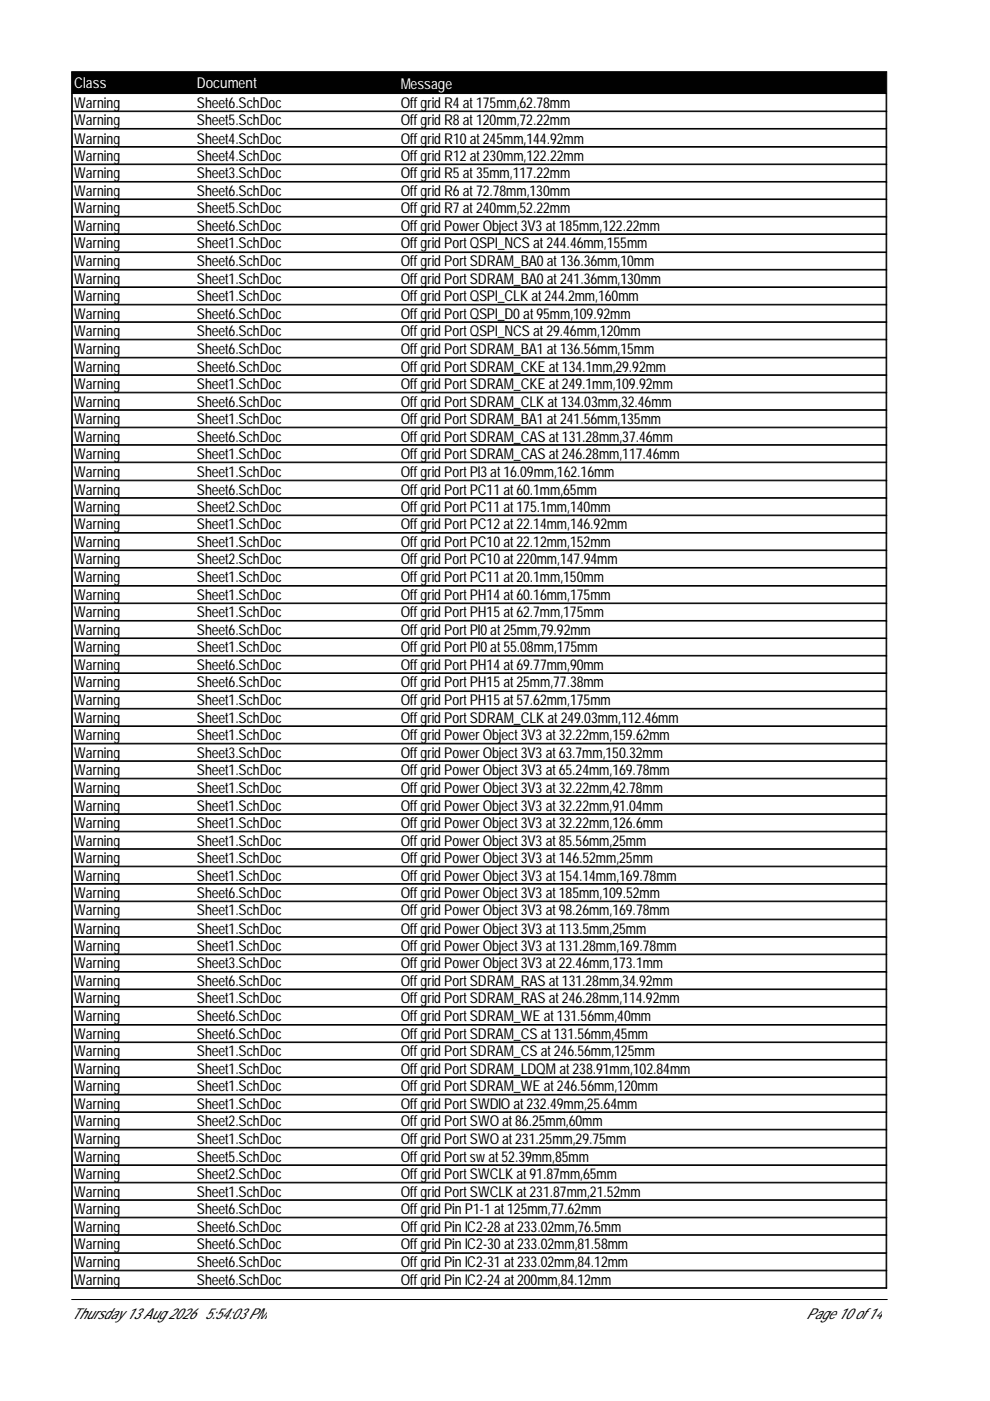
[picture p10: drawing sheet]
<svg xmlns="http://www.w3.org/2000/svg" width="210mm" height="297mm" viewBox="0 0 210 297" stroke-linecap="round" stroke-linejoin="round" font-family="sans-serif">
<defs><g id="words">
<g font-size="3.2" fill="#fff">
<text x="15.7" y="18.7">Class</text>
<text x="41.7" y="18.7">Document</text>
<text x="85" y="19">Message</text>
</g>
<g font-size="3.2">
<text x="15.7" y="22.9">Warning</text>
<text x="41.7" y="22.9">Sheet6.SchDoc</text>
<text x="85" y="22.9">Offgrid R4at175mm,62.78mm</text>
<text x="15.7" y="26.6">Warning</text>
<text x="41.7" y="26.6">Sheet5.SchDoc</text>
<text x="85" y="26.6">Offgrid R8at120mm,72.22mm</text>
<text x="15.7" y="30.4">Warning</text>
<text x="15.7" y="34.1">Warning</text>
<text x="41.7" y="30.4">Sheet4.SchDoc</text>
<text x="41.7" y="34.1">Sheet4.SchDoc</text>
<text x="85" y="30.4">Offgrid R10at245mm,144.92mm</text>
<text x="85" y="34.1">Offgrid R12at230mm,122.22mm</text>
<text x="15.7" y="37.8">Warning</text>
<text x="15.7" y="41.5">Warning</text>
<text x="41.7" y="37.8">Sheet3.SchDoc</text>
<text x="41.7" y="41.5">Sheet6.SchDoc</text>
<text x="85" y="37.8">Offgrid R5at35mm,117.22mm</text>
<text x="85" y="41.5">Offgrid R6at72.78mm,130mm</text>
<text x="15.7" y="45.2">Warning</text>
<text x="41.7" y="45.2">Sheet5.SchDoc</text>
<text x="85" y="45.2">Offgrid R7 at240mm,52.22mm</text>
<text x="15.7" y="48.9">Warning</text>
<text x="15.7" y="52.6">Warning</text>
<text x="41.7" y="48.9">Sheet6.SchDoc</text>
<text x="41.7" y="52.6">Sheet1.SchDoc</text>
<text x="85" y="48.9">Offgrid PowerObject3V3at185mm,122.22mm</text>
<text x="85" y="52.6">Offgrid PortQSPI_NCS at244.46mm,155mm</text>
<text x="15.7" y="56.5">Warning</text>
<text x="41.7" y="56.5">Sheet6.SchDoc</text>
<text x="85" y="56.5">Offgrid PortSDRAM_BA0at136.36mm,10mm</text>
<text x="15.7" y="60.2">Warning</text>
<text x="15.7" y="63.9">Warning</text>
<text x="41.7" y="60.2">Sheet1.SchDoc</text>
<text x="41.7" y="63.9">Sheet1.SchDoc</text>
<text x="85" y="60.2">Offgrid PortSDRAM_BA0at241.36mm,130mm</text>
<text x="85" y="63.9">Offgrid PortQSPI_CLK at244.2mm,160mm</text>
<text x="15.7" y="67.6">Warning</text>
<text x="15.7" y="71.3">Warning</text>
<text x="41.7" y="67.6">Sheet6.SchDoc</text>
<text x="41.7" y="71.3">Sheet6.SchDoc</text>
<text x="85" y="67.6">Offgrid PortQSPI_D0at95mm,109.92mm</text>
<text x="85" y="71.3">Offgrid PortQSPI_NCS at29.46mm,120mm</text>
<text x="15.7" y="75">Warning</text>
<text x="41.7" y="75">Sheet6.SchDoc</text>
<text x="85" y="75">Offgrid PortSDRAM_BA1 at136.56mm,15mm</text>
<text x="15.7" y="78.8">Warning</text>
<text x="15.7" y="82.5">Warning</text>
<text x="41.7" y="78.8">Sheet6.SchDoc</text>
<text x="41.7" y="82.5">Sheet1.SchDoc</text>
<text x="85" y="78.8">Offgrid PortSDRAM_CKE at134.1mm,29.92mm</text>
<text x="85" y="82.5">Offgrid PortSDRAM_CKE at249.1mm,109.92mm</text>
<text x="15.7" y="86.2">Warning</text>
<text x="15.7" y="89.9">Warning</text>
<text x="41.7" y="86.2">Sheet6.SchDoc</text>
<text x="41.7" y="89.9">Sheet1.SchDoc</text>
<text x="85" y="86.2">Offgrid PortSDRAM_CLK at134.03mm,32.46mm</text>
<text x="85" y="89.9">Offgrid PortSDRAM_BA1 at241.56mm,135mm</text>
<text x="15.7" y="93.6">Warning</text>
<text x="41.7" y="93.6">Sheet6.SchDoc</text>
<text x="85" y="93.6">Offgrid PortSDRAM_CAS at131.28mm,37.46mm</text>
<text x="15.7" y="97.3">Warning</text>
<text x="15.7" y="101.2">Warning</text>
<text x="41.7" y="97.3">Sheet1.SchDoc</text>
<text x="41.7" y="101.2">Sheet1.SchDoc</text>
<text x="85" y="97.3">Offgrid PortSDRAM_CAS at246.28mm,117.46mm</text>
<text x="85" y="101.2">Offgrid PortPI3at16.09mm,162.16mm</text>
<text x="15.7" y="104.9">Warning</text>
<text x="41.7" y="104.9">Sheet6.SchDoc</text>
<text x="85" y="104.9">Offgrid PortPC11 at60.1mm,65mm</text>
<text x="15.7" y="108.6">Warning</text>
<text x="15.7" y="112.3">Warning</text>
<text x="41.7" y="108.6">Sheet2.SchDoc</text>
<text x="41.7" y="112.3">Sheet1.SchDoc</text>
<text x="85" y="108.6">Offgrid PortPC11 at175.1mm,140mm</text>
<text x="85" y="112.3">Offgrid PortPC12at22.14mm,146.92mm</text>
<text x="15.7" y="116">Warning</text>
<text x="15.7" y="119.7">Warning</text>
<text x="41.7" y="116">Sheet1.SchDoc</text>
<text x="41.7" y="119.7">Sheet2.SchDoc</text>
<text x="85" y="116">Offgrid PortPC10at22.12mm,152mm</text>
<text x="85" y="119.7">Offgrid PortPC10at220mm,147.94mm</text>
<text x="15.7" y="123.4">Warning</text>
<text x="41.7" y="123.4">Sheet1.SchDoc</text>
<text x="85" y="123.4">Offgrid PortPC11 at20.1mm,150mm</text>
<text x="15.7" y="127.2">Warning</text>
<text x="15.7" y="130.9">Warning</text>
<text x="41.7" y="127.2">Sheet1.SchDoc</text>
<text x="41.7" y="130.9">Sheet1.SchDoc</text>
<text x="85" y="127.2">Offgrid PortPH14at60.16mm,175mm</text>
<text x="85" y="130.9">Offgrid PortPH15at62.7mm,175mm</text>
<text x="15.7" y="134.6">Warning</text>
<text x="41.7" y="134.6">Sheet6.SchDoc</text>
<text x="85" y="134.6">Offgrid PortPI0at25mm,79.92mm</text>
<text x="15.7" y="138.3">Warning</text>
<text x="15.7" y="142">Warning</text>
<text x="41.7" y="138.3">Sheet1.SchDoc</text>
<text x="41.7" y="142">Sheet6.SchDoc</text>
<text x="85" y="138.3">Offgrid PortPI0at55.08mm,175mm</text>
<text x="85" y="142">Offgrid PortPH14at69.77mm,90mm</text>
<text x="15.7" y="145.7">Warning</text>
<text x="15.7" y="149.5">Warning</text>
<text x="41.7" y="145.7">Sheet6.SchDoc</text>
<text x="41.7" y="149.5">Sheet1.SchDoc</text>
<text x="85" y="145.7">Offgrid PortPH15at25mm,77.38mm</text>
<text x="85" y="149.5">Offgrid PortPH15at57.62mm,175mm</text>
<text x="15.7" y="153.2">Warning</text>
<text x="41.7" y="153.2">Sheet1.SchDoc</text>
<text x="85" y="153.2">Offgrid PortSDRAM_CLK at249.03mm,112.46mm</text>
<text x="15.7" y="156.9">Warning</text>
<text x="15.7" y="160.7">Warning</text>
<text x="41.7" y="156.9">Sheet1.SchDoc</text>
<text x="41.7" y="160.7">Sheet3.SchDoc</text>
<text x="85" y="156.9">Offgrid PowerObject3V3at32.22mm,159.62mm</text>
<text x="85" y="160.7">Offgrid PowerObject3V3at63.7mm,150.32mm</text>
<text x="15.7" y="164.4">Warning</text>
<text x="41.7" y="164.4">Sheet1.SchDoc</text>
<text x="85" y="164.4">Offgrid PowerObject3V3at65.24mm,169.78mm</text>
<text x="15.7" y="168.1">Warning</text>
<text x="15.7" y="171.9">Warning</text>
<text x="41.7" y="168.1">Sheet1.SchDoc</text>
<text x="41.7" y="171.9">Sheet1.SchDoc</text>
<text x="85" y="168.1">Offgrid PowerObject3V3at32.22mm,42.78mm</text>
<text x="85" y="171.9">Offgrid PowerObject3V3at32.22mm,91.04mm</text>
<text x="15.7" y="175.6">Warning</text>
<text x="15.7" y="179.3">Warning</text>
<text x="41.7" y="175.6">Sheet1.SchDoc</text>
<text x="41.7" y="179.3">Sheet1.SchDoc</text>
<text x="85" y="175.6">Offgrid PowerObject3V3at32.22mm,126.6mm</text>
<text x="85" y="179.3">Offgrid PowerObject3V3at85.56mm,25mm</text>
<text x="15.7" y="183">Warning</text>
<text x="41.7" y="183">Sheet1.SchDoc</text>
<text x="85" y="183">Offgrid PowerObject3V3at146.52mm,25mm</text>
<text x="15.7" y="186.7">Warning</text>
<text x="15.7" y="190.4">Warning</text>
<text x="41.7" y="186.7">Sheet1.SchDoc</text>
<text x="41.7" y="190.4">Sheet6.SchDoc</text>
<text x="85" y="186.7">Offgrid PowerObject3V3at154.14mm,169.78mm</text>
<text x="85" y="190.4">Offgrid PowerObject3V3at185mm,109.52mm</text>
<text x="15.7" y="194.1">Warning</text>
<text x="15.7" y="197.9">Warning</text>
<text x="41.7" y="194.1">Sheet1.SchDoc</text>
<text x="41.7" y="197.9">Sheet1.SchDoc</text>
<text x="85" y="194.1">Offgrid PowerObject3V3at98.26mm,169.78mm</text>
<text x="85" y="197.9">Offgrid PowerObject3V3at113.5mm,25mm</text>
<text x="15.7" y="201.6">Warning</text>
<text x="41.7" y="201.6">Sheet1.SchDoc</text>
<text x="85" y="201.6">Offgrid PowerObject3V3at131.28mm,169.78mm</text>
<text x="15.7" y="205.3">Warning</text>
<text x="15.7" y="209">Warning</text>
<text x="41.7" y="205.3">Sheet3.SchDoc</text>
<text x="41.7" y="209">Sheet6.SchDoc</text>
<text x="85" y="205.3">Offgrid PowerObject3V3at22.46mm,173.1mm</text>
<text x="85" y="209">Offgrid PortSDRAM_RAS at131.28mm,34.92mm</text>
<text x="15.7" y="212.7">Warning</text>
<text x="41.7" y="212.7">Sheet1.SchDoc</text>
<text x="85" y="212.7">Offgrid PortSDRAM_RAS at246.28mm,114.92mm</text>
<text x="15.7" y="216.4">Warning</text>
<text x="15.7" y="220.3">Warning</text>
<text x="41.7" y="216.4">Sheet6.SchDoc</text>
<text x="41.7" y="220.3">Sheet6.SchDoc</text>
<text x="85" y="216.4">Offgrid PortSDRAM_WE at131.56mm,40mm</text>
<text x="85" y="220.3">Offgrid PortSDRAM_CS at131.56mm,45mm</text>
<text x="15.7" y="224">Warning</text>
<text x="15.7" y="227.7">Warning</text>
<text x="41.7" y="224">Sheet1.SchDoc</text>
<text x="41.7" y="227.7">Sheet1.SchDoc</text>
<text x="85" y="224">Offgrid PortSDRAM_CS at246.56mm,125mm</text>
<text x="85" y="227.7">Offgrid PortSDRAM_LDQMat238.91mm,102.84mm</text>
<text x="15.7" y="231.4">Warning</text>
<text x="41.7" y="231.4">Sheet1.SchDoc</text>
<text x="85" y="231.4">Offgrid PortSDRAM_WE at246.56mm,120mm</text>
<text x="15.7" y="235.1">Warning</text>
<text x="15.7" y="238.8">Warning</text>
<text x="41.7" y="235.1">Sheet1.SchDoc</text>
<text x="41.7" y="238.8">Sheet2.SchDoc</text>
<text x="85" y="235.1">Offgrid PortSWDIO at232.49mm,25.64mm</text>
<text x="85" y="238.8">Offgrid PortSWO at86.25mm,60mm</text>
<text x="15.7" y="242.5">Warning</text>
<text x="41.7" y="242.5">Sheet1.SchDoc</text>
<text x="85" y="242.5">Offgrid PortSWO at231.25mm,29.75mm</text>
<text x="15.7" y="246.3">Warning</text>
<text x="15.7" y="250">Warning</text>
<text x="41.7" y="246.3">Sheet5.SchDoc</text>
<text x="41.7" y="250">Sheet2.SchDoc</text>
<text x="85" y="246.3">Offgrid Portsw at52.39mm,85mm</text>
<text x="85" y="250">Offgrid PortSWCLK at91.87mm,65mm</text>
<text x="15.7" y="253.7">Warning</text>
<text x="15.7" y="257.4">Warning</text>
<text x="41.7" y="253.7">Sheet1.SchDoc</text>
<text x="41.7" y="257.4">Sheet6.SchDoc</text>
<text x="85" y="253.7">Offgrid PortSWCLK at231.87mm,21.52mm</text>
<text x="85" y="257.4">Offgrid Pin P1-1 at125mm,77.62mm</text>
<text x="15.7" y="261.1">Warning</text>
<text x="41.7" y="261.1">Sheet6.SchDoc</text>
<text x="85" y="261.1">Offgrid Pin IC2-28at233.02mm,76.5mm</text>
<text x="15.7" y="264.8">Warning</text>
<text x="15.7" y="268.7">Warning</text>
<text x="41.7" y="264.8">Sheet6.SchDoc</text>
<text x="41.7" y="268.7">Sheet6.SchDoc</text>
<text x="85" y="264.8">Offgrid Pin IC2-30at233.02mm,81.58mm</text>
<text x="85" y="268.7">Offgrid Pin IC2-31 at233.02mm,84.12mm</text>
<text x="15.7" y="272.4">Warning</text>
<text x="41.7" y="272.4">Sheet6.SchDoc</text>
<text x="85" y="272.4">Offgrid Pin IC2-24at200mm,84.12mm</text>
<text x="15.2" y="279.7">Thursday 13Aug 2026 5:54:03PM</text>
<text x="171" y="279.7">Page 10of14</text>
</g>
</g></defs>
<path d="M15.2 15.2h172.8v4.6h-172.8z" fill="#000" stroke="#000" stroke-width=".21"/>
<g fill="none" stroke="#000" stroke-width=".21">
<path d="M15.2 20v7.4h172.8v-7.4M15.3 20v7.4M187.9 20v7.4M15.2 23.7h172.8M15.2 23.5h172.8M15.2 27.5v25.9h172.8v-25.9M15.2 27.2h172.8M15.2 31.2h172.8M15.2 31.1h172.8M15.2 34.9h172.8M15.2 34.8h172.8M15.2 38.6h172.8"/>
<path d="M15.2 38.5h172.8M15.3 27.5v25.9M187.9 27.5v25.9M15.2 53.5h172.8v22.3h-172.8zM15.2 42.3h172.8M15.2 42.2h172.8M15.2 46h172.8M15.2 45.9h172.8M15.2 49.7h172.8M15.2 49.6h172.8M15.2 57.2h172.8M15.2 57.1h172.8"/>
<path d="M15.3 53.5v22.3M187.9 53.5v22.3M15.2 75.9h172.8v22.2h-172.8zM15.2 60.9h172.8M15.2 60.8h172.8M15.2 64.7h172.8M15.2 64.5h172.8M15.2 68.4h172.8M15.2 68.2h172.8M15.2 72.1h172.8M15.2 71.9h172.8M15.2 79.6h172.8"/>
<path d="M15.2 79.5h172.8M15.3 75.9v22.2M187.9 75.9v22.2M15.2 98.2v25.9h172.8v-25.9M15.2 83.3h172.8M15.2 83.2h172.8M15.2 87h172.8M15.2 86.9h172.8M15.2 90.7h172.8M15.2 90.6h172.8M15.2 94.4h172.8M15.2 94.3h172.8"/>
<path d="M15.2 98h172.8M15.3 98.2v25.9M187.9 98.2v25.9M15.2 101.9h172.8M15.2 101.8h172.8M15.2 105.6h172.8M15.2 105.5h172.8M15.2 109.3h172.8M15.2 109.2h172.8M15.2 113h172.8M15.2 112.9h172.8M15.2 116.7h172.8"/>
<path d="M15.2 116.6h172.8M15.2 124.3h172.8v22.2h-172.8zM15.2 120.4h172.8M15.2 120.3h172.8M15.2 128h172.8M15.2 127.8h172.8M15.2 131.7h172.8M15.2 131.5h172.8M15.2 135.4h172.8M15.2 135.3h172.8M15.2 139.1h172.8M15.2 139h172.8"/>
<path d="M15.3 124.3v22.2M187.9 124.3v22.2M15.2 146.6h172.8v22.2h-172.8zM15.2 142.8h172.8M15.2 142.7h172.8M15.2 150.3h172.8M15.2 150.2h172.8M15.2 154h172.8M15.2 153.9h172.8M15.2 157.7h172.8M15.2 157.6h172.8M15.3 146.6v22.2"/>
<path d="M187.9 146.6v22.2M15.2 169v25.9h172.8v-25.9M15.2 161.4h172.8M15.2 161.3h172.8M15.2 165.1h172.8M15.2 165h172.8M15.2 168.7h172.8M15.2 172.7h172.8M15.2 172.5h172.8M15.2 176.4h172.8M15.2 176.2h172.8M15.2 179.9h172.8"/>
<path d="M15.3 169v25.9M187.9 169v25.9M15.2 195h172.8v22.2h-172.8zM15.2 180.1h172.8M15.2 183.8h172.8M15.2 183.6h172.8M15.2 187.5h172.8M15.2 187.3h172.8M15.2 191.2h172.8M15.2 191h172.8M15.2 198.7h172.8M15.2 198.6h172.8"/>
<path d="M15.3 195v22.2M187.9 195v22.2M15.2 217.4h172.8v25.9h-172.8zM15.2 202.4h172.8M15.2 202.3h172.8M15.2 206.1h172.8M15.2 206h172.8M15.2 209.8h172.8M15.2 209.7h172.8M15.2 213.5h172.8M15.2 213.4h172.8M15.3 217.4v25.9"/>
<path d="M187.9 217.4v25.9M15.2 221.1h172.8M15.2 220.9h172.8M15.2 224.8h172.8M15.2 224.6h172.8M15.2 228.5h172.8M15.2 228.3h172.8M15.2 232.2h172.8M15.2 232h172.8M15.2 235.9h172.8M15.2 235.7h172.8M15.2 239.6h172.8"/>
<path d="M15.2 239.4h172.8M15.2 243.4h172.8v22.2h-172.8zM15.2 247.1h172.8M15.2 247h172.8M15.2 250.8h172.8M15.2 250.7h172.8M15.2 254.5h172.8M15.2 254.4h172.8M15.2 258.2h172.8M15.2 258.1h172.8M15.3 243.4v22.2M187.9 243.4v22.2"/>
<path d="M15.2 265.7h172.8v7.4h-172.8zM15.2 261.9h172.8M15.2 261.8h172.8M15.2 269.4h172.8M15.2 269.3h172.8M15.2 273h172.8M15.2 275.5h172.9M15.3 265.7v7.4M187.9 265.7v7.4"/>
</g>
<use href="#words"/>
</svg>
